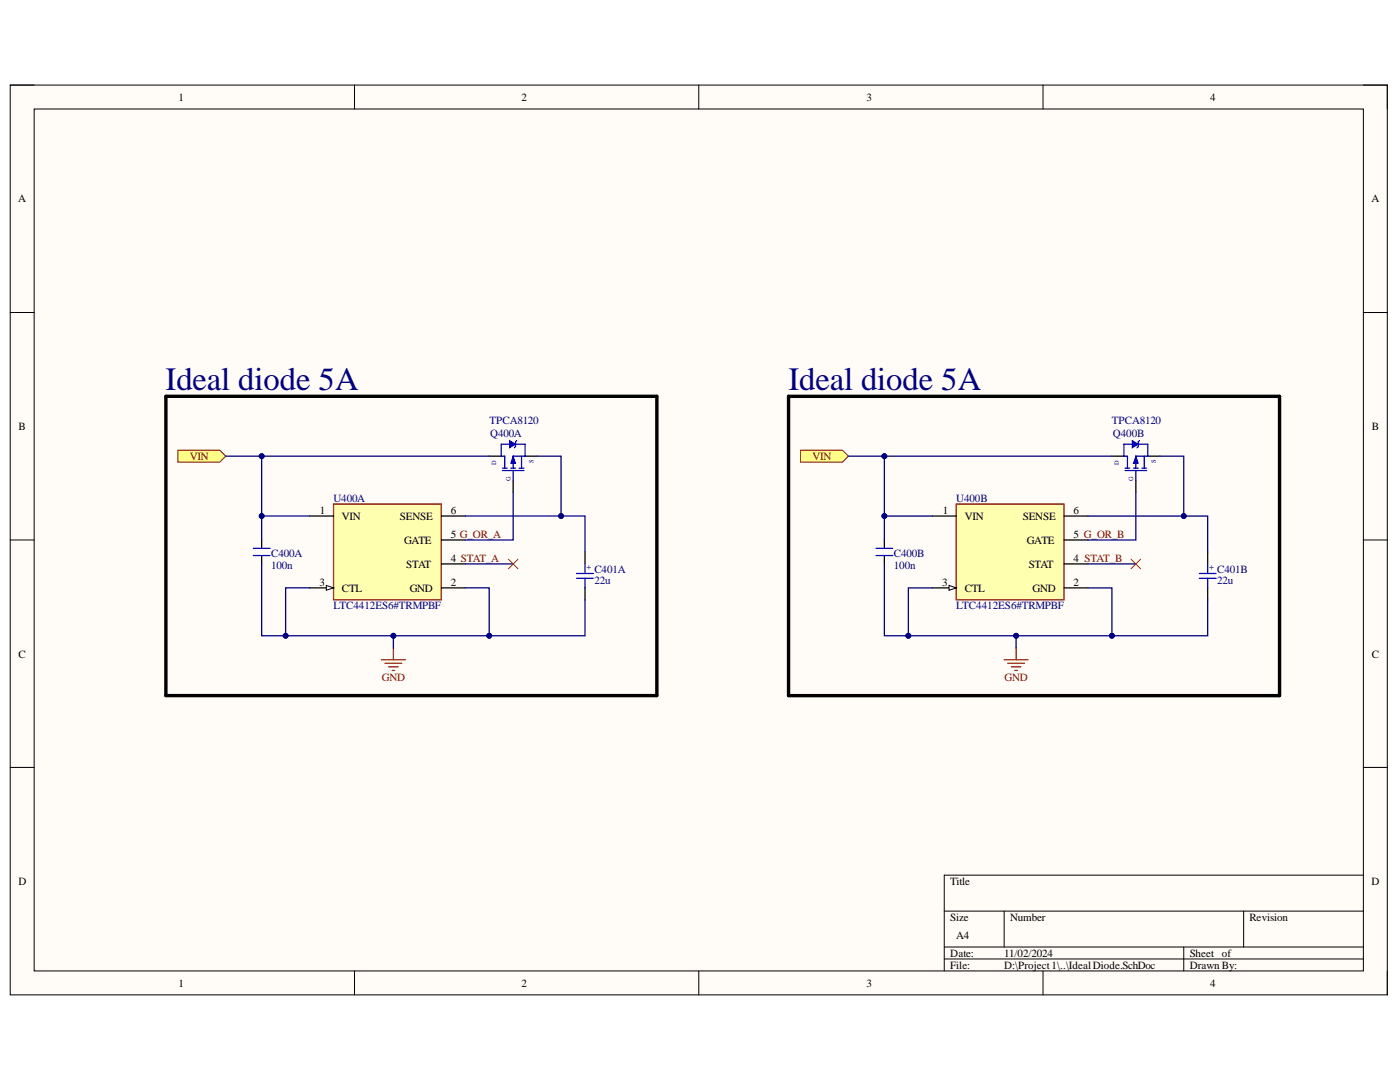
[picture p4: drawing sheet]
<svg xmlns="http://www.w3.org/2000/svg" width="279mm" height="216mm" viewBox="0 0 279 216" stroke-linecap="round" stroke-linejoin="round" font-family="sans-serif">
<defs><g id="words">
<g font-size="6.5" fill="#000080">
<text x="33.1" y="77.7">Ideal diode 5A</text>
<text x="157.4" y="77.7">Ideal diode 5A</text>
</g>
<g font-size="2.2">
<text x="35.6" y="20.1">1</text>
<text x="104.1" y="20.1">2</text>
<text x="172.9" y="20.1">3</text>
<text x="241.5" y="20.1">4</text>
<text x="3.6" y="40.4">A</text>
<text x="273.7" y="40.4">A</text>
<text x="3.7" y="85.8">B</text>
<text x="273.8" y="85.8">B</text>
<text x="63.8" y="102.5">1</text>
<text x="68.2" y="103.7">VIN</text>
<text x="79.8" y="103.7">SENSE</text>
<text x="90" y="107.3">5 G_OR_A</text>
<text x="90" y="102.5">6</text>
<text x="188.1" y="102.5">1</text>
<text x="192.5" y="103.7">VIN</text>
<text x="204.1" y="103.7">SENSE</text>
<text x="214.3" y="107.3">5 G_OR_B</text>
<text x="214.3" y="102.5">6</text>
<text x="80.7" y="108.5">GATE</text>
<text x="81.1" y="113.3">STAT</text>
<text x="90" y="112.1">4 STAT_A</text>
<text x="205" y="108.5">GATE</text>
<text x="205.3" y="113.3">STAT</text>
<text x="214.3" y="112.1">4 STAT_B</text>
<text x="63.8" y="116.9">3</text>
<text x="68.2" y="118.1">CTL</text>
<text x="81.8" y="118.1">GND</text>
<text x="90" y="116.9">2</text>
<text x="188" y="116.9">3</text>
<text x="192.5" y="118.1">CTL</text>
<text x="206.1" y="118.1">GND</text>
<text x="214.3" y="116.9">2</text>
<text x="3.7" y="131.2">C</text>
<text x="273.8" y="131.2">C</text>
<text x="3.7" y="176.6">D</text>
<text x="189.7" y="176.6">Title</text>
<text x="273.7" y="176.6">D</text>
<text x="189.7" y="183.7">Size</text>
<text x="201.6" y="183.7">Number</text>
<text x="249.3" y="183.7">Revision</text>
<text x="189.7" y="190.9">Date:</text>
<text x="190.8" y="187.4">A4</text>
<text x="200.4" y="190.9">11/02/2024</text>
<text x="237.4" y="190.9">Sheet of</text>
<text x="35.6" y="196.9">1</text>
<text x="104.1" y="196.9">2</text>
<text x="172.9" y="196.9">3</text>
<text x="189.7" y="193.3">File:</text>
<text x="200.4" y="193.3">D:\Project1\..\IdealDiode.SchDoc</text>
<text x="237.4" y="193.3">Drawn By:</text>
<text x="241.5" y="196.9">4</text>
</g>
<g font-size="2.2" fill="#000080">
<text x="97.7" y="84.6">TPCA8120</text>
<text x="97.8" y="87.2">Q400A</text>
<text x="221.9" y="84.6">TPCA8120</text>
<text x="222.1" y="87.2">Q400B</text>
<text x="66.5" y="100.1">U400A</text>
<text x="190.8" y="100.1">U400B</text>
<text x="54.1" y="111.1">C400A</text>
<text x="54.1" y="113.5">100n</text>
<text x="178.4" y="111.1">C400B</text>
<text x="178.4" y="113.5">100n</text>
<text x="118.6" y="114.3">C401A</text>
<text x="118.6" y="116.6">22u</text>
<text x="242.9" y="114.3">C401B</text>
<text x="242.9" y="116.6">22u</text>
<text x="66.5" y="121.6">LTC4412ES6#TRMPBF</text>
<text x="190.8" y="121.6">LTC4412ES6#TRMPBF</text>
</g>
<g font-size="2.2" fill="#800000">
<text x="37.9" y="91.8">VIN</text>
<text x="162.2" y="91.8">VIN</text>
<text x="76.2" y="136">GND</text>
<text x="200.5" y="136">GND</text>
</g>
<g font-size="1.7" fill="#000080">
<text x="117.1" y="112.7" transform="rotate(90 117.1 112.7)">+</text>
<text x="241.4" y="112.7" transform="rotate(90 241.4 112.7)">+</text>
</g>
<g font-size="1.3" fill="#000080">
<text x="99" y="92.7" transform="rotate(-90 99 92.7)">D</text>
<text x="101.9" y="96" transform="rotate(-90 101.9 96)">G</text>
<text x="106.5" y="92.4" transform="rotate(-90 106.5 92.4)">S</text>
<text x="223.3" y="92.7" transform="rotate(-90 223.3 92.7)">D</text>
<text x="226.2" y="96" transform="rotate(-90 226.2 96)">G</text>
<text x="230.7" y="92.4" transform="rotate(-90 230.7 92.4)">S</text>
</g>
</g></defs>
<path d="M2 17h274.9v181.5h-274.9z" fill-rule="evenodd" fill="#fffcf8"/>
<path d="M2 17h274.9v181.5h-274.9z" fill="none" stroke="#000" stroke-width=".2"/>
<path d="M6.8 21.8h265.3v171.9h-265.3z" fill-rule="evenodd" fill="#fffcf8"/>
<g fill="none" stroke="#000" stroke-width=".2">
<path d="M2 17h4.8M70.7 17v4.8M139.5 17v4.8M208.2 17v4.8M272.1 17h4.8v4.8M6.8 21.8h265.3v171.9h-265.3zM2 62.4h4.8M272.1 62.4h4.8M2 107.7h4.8M272.1 107.7h4.8M2 153.1h4.8M272.1 153.1h4.8"/>
<path d="M272.1 174.6h-83.7v19.1M70.7 193.7v4.8M139.5 193.7v4.8M188.4 181.8h83.7M188.4 189h83.7M188.4 191.4h83.7M200.4 181.8v7.2M208.2 193.7v4.8M236.2 189v4.7M248.2 181.8v7.2M276.9 193.7v4.8"/>
</g>
<path d="M66.6 100.6h21.5v19.1h-21.5z" fill-rule="evenodd" fill="#ffffb0"/>
<path d="M66.6 100.6h21.5v19.1h-21.5z" fill="none" stroke="#800000" stroke-width=".25"/>
<path d="M61.8 117.3h4.8" fill="none" stroke="#000" stroke-width=".25"/>
<path d="M65.1 116.8l1.5 .5-1.5 .5z" fill="#f8fcff"/>
<path d="M65.1 116.8l1.5 .5-1.5 .5z" fill="none" stroke="#000" stroke-width=".2"/>
<path d="M61.8 103h4.8M88.1 103h4.7M88.1 107.7h4.7M88.1 117.3h4.7M88.1 112.5h4.7" fill="none" stroke="#000" stroke-width=".25"/>
<path d="M35.5 89.8h8.4l1.2 1.2-1.2 1.2h-8.4z" fill-rule="evenodd" fill="#ffff80"/>
<path d="M35.5 89.8h8.4l1.2 1.2-1.2 1.2h-8.4z" fill="none" stroke="#800000" stroke-width=".2"/>
<path d="M97.6 91h2.4M102.4 95.8v2.4M104.8 91h2.4M52.2 107.7v1.7M52.2 110.9v1.6" fill="none" stroke="#000" stroke-width=".25"/>
<path d="M100.3 93.9h4.3M100.3 93.4h.9M100.7 91v2.4M101.7 88.6h-1.7v2.4M101.9 93.4h1M102.4 93.9v1.9M102.9 88.6h1.9M103.6 93.4h1M104.1 91v2.4M104.8 91h-2.4v2.4M50.6 110.9h3.3M50.6 109.4h3.3" fill="none" stroke="#00f" stroke-width=".25"/>
<path d="M76.1 131.6h4.8M76.8 132.4h3.4M77.6 133.1h1.9M78.3 133.8h.5M78.5 129.2v2.4" fill="none" stroke="#800000" stroke-width=".25"/>
<path d="M101.5 111.6l1.9 1.9M103.4 111.6l-1.9 1.9" fill="none" stroke="#f00" stroke-width=".2"/>
<path d="M102.4 91l.5 1.5h-1z" fill="#00f"/>
<path d="M102.4 91l.5 1.5h-1z" fill="none" stroke="#00f" stroke-width=".2"/>
<path d="M100 91h.7M104.8 88.6v2.4" fill="none" stroke="#00f" stroke-width=".25"/>
<path d="M101.7 87.9l1.2 .7-1.2 .8z" fill="#00f"/>
<path d="M101.7 87.9l1.2 .7-1.2 .8z" fill="none" stroke="#00f" stroke-width=".2"/>
<path d="M103.1 87.9l-.2 .3v.9l-.3 .3" fill="none" stroke="#00f" stroke-width=".25"/>
<path d="M190.8 100.6h21.5v19.1h-21.5z" fill-rule="evenodd" fill="#ffffb0"/>
<path d="M190.8 100.6h21.5v19.1h-21.5z" fill="none" stroke="#800000" stroke-width=".25"/>
<path d="M186.1 117.3h4.7" fill="none" stroke="#000" stroke-width=".25"/>
<path d="M189.4 116.8l1.4 .5-1.4 .5z" fill="#f8fcff"/>
<path d="M189.4 116.8l1.4 .5-1.4 .5z" fill="none" stroke="#000" stroke-width=".2"/>
<path d="M186.1 103h4.7M212.3 103h4.8M212.3 107.7h4.8M212.3 117.3h4.8M212.3 112.5h4.8" fill="none" stroke="#000" stroke-width=".25"/>
<path d="M159.8 89.8h8.3l1.2 1.2-1.2 1.2h-8.3z" fill-rule="evenodd" fill="#ffff80"/>
<path d="M159.8 89.8h8.3l1.2 1.2-1.2 1.2h-8.3z" fill="none" stroke="#800000" stroke-width=".2"/>
<path d="M221.9 91h2.4M226.7 95.8v2.4M229.1 91h2.4M176.5 107.7v1.7M176.5 110.9v1.6" fill="none" stroke="#000" stroke-width=".25"/>
<path d="M224.5 93.9h4.3M224.5 93.4h1M225 91v2.4M226 88.6h-1.7v2.4M226.2 93.4h1M226.7 93.9v1.9M227.2 88.6h1.9M227.9 93.4h.9M228.4 91v2.4M229.1 91h-2.4v2.4M174.8 110.9h3.4M174.8 109.4h3.4" fill="none" stroke="#00f" stroke-width=".25"/>
<path d="M200.4 131.6h4.8M201.1 132.4h3.4M201.8 133.1h1.9M202.5 133.8h.5M202.8 129.2v2.4" fill="none" stroke="#800000" stroke-width=".25"/>
<path d="M225.7 111.6l1.9 1.9M227.6 111.6l-1.9 1.9" fill="none" stroke="#f00" stroke-width=".2"/>
<path d="M226.7 91l.5 1.5h-1z" fill="#00f"/>
<path d="M226.7 91l.5 1.5h-1z" fill="none" stroke="#00f" stroke-width=".2"/>
<path d="M224.3 91h.7M229.1 88.6v2.4" fill="none" stroke="#00f" stroke-width=".25"/>
<path d="M226 87.9l1.2 .7-1.2 .8z" fill="#00f"/>
<path d="M226 87.9l1.2 .7-1.2 .8z" fill="none" stroke="#00f" stroke-width=".2"/>
<path d="M227.4 87.9l-.2 .3v.9l-.3 .3M115.1 114.4h3.3M115.1 115.4h3.3M116.8 112.5v1.9M116.8 115.4v1.9M239.3 114.4h3.4M239.3 115.4h3.4M241 112.5v1.9M241 115.4v1.9" fill="none" stroke="#00f" stroke-width=".25"/>
<path d="M33.1 79.1h98v59.7h-98zM157.4 79.1h98v59.7h-98z" fill="none" stroke="#000" stroke-width=".68"/>
<path d="M116.8 110.1v2.4M116.8 117.3v2.4M241 110.1v2.4M241 117.3v2.4" fill="none" stroke="#000" stroke-width=".25"/>
<path d="M61.8 117.3h-4.8v9.6" fill="none" stroke="#000080" stroke-width=".25"/>
<circle cx="57" cy="126.9" r=".48" fill="#000080"/>
<circle cx="57" cy="126.9" r=".48" fill="none" stroke="#000080" stroke-width=".2"/>
<path d="M45.1 91h7.1v12h9.6" fill="none" stroke="#000080" stroke-width=".25"/>
<circle cx="52.2" cy="103" r=".48" fill="#000080"/>
<circle cx="52.2" cy="103" r=".48" fill="none" stroke="#000080" stroke-width=".2"/>
<circle cx="52.2" cy="91" r=".48" fill="#000080"/>
<circle cx="52.2" cy="91" r=".48" fill="none" stroke="#000080" stroke-width=".2"/>
<path d="M52.2 103v4.7" fill="none" stroke="#000080" stroke-width=".25"/>
<circle cx="52.2" cy="103" r=".48" fill="#000080"/>
<circle cx="52.2" cy="103" r=".48" fill="none" stroke="#000080" stroke-width=".2"/>
<path d="M52.2 112.5v14.4h45.4v-9.6h-4.8" fill="none" stroke="#000080" stroke-width=".25"/>
<circle cx="57" cy="126.9" r=".48" fill="#000080"/>
<circle cx="57" cy="126.9" r=".48" fill="none" stroke="#000080" stroke-width=".2"/>
<circle cx="78.5" cy="126.9" r=".48" fill="#000080"/>
<circle cx="78.5" cy="126.9" r=".48" fill="none" stroke="#000080" stroke-width=".2"/>
<circle cx="97.6" cy="126.9" r=".48" fill="#000080"/>
<circle cx="97.6" cy="126.9" r=".48" fill="none" stroke="#000080" stroke-width=".2"/>
<path d="M78.5 126.9v2.3" fill="none" stroke="#000080" stroke-width=".25"/>
<circle cx="78.5" cy="126.9" r=".48" fill="#000080"/>
<circle cx="78.5" cy="126.9" r=".48" fill="none" stroke="#000080" stroke-width=".2"/>
<path d="M52.2 91h45.4M102.4 98.2v9.5h-9.6M92.8 112.5h9.6" fill="none" stroke="#000080" stroke-width=".25"/>
<circle cx="52.2" cy="91" r=".48" fill="#000080"/>
<circle cx="52.2" cy="91" r=".48" fill="none" stroke="#000080" stroke-width=".2"/>
<path d="M107.2 91h4.8v12" fill="none" stroke="#000080" stroke-width=".25"/>
<circle cx="112" cy="103" r=".48" fill="#000080"/>
<circle cx="112" cy="103" r=".48" fill="none" stroke="#000080" stroke-width=".2"/>
<path d="M186.1 117.3h-4.8v9.6" fill="none" stroke="#000080" stroke-width=".25"/>
<circle cx="181.3" cy="126.9" r=".48" fill="#000080"/>
<circle cx="181.3" cy="126.9" r=".48" fill="none" stroke="#000080" stroke-width=".2"/>
<path d="M169.3 91h7.2v12h9.6" fill="none" stroke="#000080" stroke-width=".25"/>
<circle cx="176.5" cy="103" r=".48" fill="#000080"/>
<circle cx="176.5" cy="103" r=".48" fill="none" stroke="#000080" stroke-width=".2"/>
<circle cx="176.5" cy="91" r=".48" fill="#000080"/>
<circle cx="176.5" cy="91" r=".48" fill="none" stroke="#000080" stroke-width=".2"/>
<path d="M176.5 103v4.7" fill="none" stroke="#000080" stroke-width=".25"/>
<circle cx="176.5" cy="103" r=".48" fill="#000080"/>
<circle cx="176.5" cy="103" r=".48" fill="none" stroke="#000080" stroke-width=".2"/>
<path d="M176.5 112.5v14.4h45.4v-9.6h-4.8" fill="none" stroke="#000080" stroke-width=".25"/>
<circle cx="181.3" cy="126.9" r=".48" fill="#000080"/>
<circle cx="181.3" cy="126.9" r=".48" fill="none" stroke="#000080" stroke-width=".2"/>
<circle cx="202.8" cy="126.9" r=".48" fill="#000080"/>
<circle cx="202.8" cy="126.9" r=".48" fill="none" stroke="#000080" stroke-width=".2"/>
<circle cx="221.9" cy="126.9" r=".48" fill="#000080"/>
<circle cx="221.9" cy="126.9" r=".48" fill="none" stroke="#000080" stroke-width=".2"/>
<path d="M202.8 126.9v2.3" fill="none" stroke="#000080" stroke-width=".25"/>
<circle cx="202.8" cy="126.9" r=".48" fill="#000080"/>
<circle cx="202.8" cy="126.9" r=".48" fill="none" stroke="#000080" stroke-width=".2"/>
<path d="M226.7 98.2v9.5h-9.6M217.1 112.5h9.6M241 119.7v7.2h-19.1" fill="none" stroke="#000080" stroke-width=".25"/>
<circle cx="221.9" cy="126.9" r=".48" fill="#000080"/>
<circle cx="221.9" cy="126.9" r=".48" fill="none" stroke="#000080" stroke-width=".2"/>
<path d="M176.5 91h45.4" fill="none" stroke="#000080" stroke-width=".25"/>
<circle cx="176.5" cy="91" r=".48" fill="#000080"/>
<circle cx="176.5" cy="91" r=".48" fill="none" stroke="#000080" stroke-width=".2"/>
<path d="M231.5 91h4.7v12" fill="none" stroke="#000080" stroke-width=".25"/>
<circle cx="236.2" cy="103" r=".48" fill="#000080"/>
<circle cx="236.2" cy="103" r=".48" fill="none" stroke="#000080" stroke-width=".2"/>
<path d="M92.8 103h24v7.1" fill="none" stroke="#000080" stroke-width=".25"/>
<circle cx="112" cy="103" r=".48" fill="#000080"/>
<circle cx="112" cy="103" r=".48" fill="none" stroke="#000080" stroke-width=".2"/>
<path d="M116.8 119.7v7.2h-19.2" fill="none" stroke="#000080" stroke-width=".25"/>
<circle cx="97.6" cy="126.9" r=".48" fill="#000080"/>
<circle cx="97.6" cy="126.9" r=".48" fill="none" stroke="#000080" stroke-width=".2"/>
<path d="M217.1 103h23.9v7.1" fill="none" stroke="#000080" stroke-width=".25"/>
<circle cx="236.2" cy="103" r=".48" fill="#000080"/>
<circle cx="236.2" cy="103" r=".48" fill="none" stroke="#000080" stroke-width=".2"/>
<use href="#words"/>
</svg>
